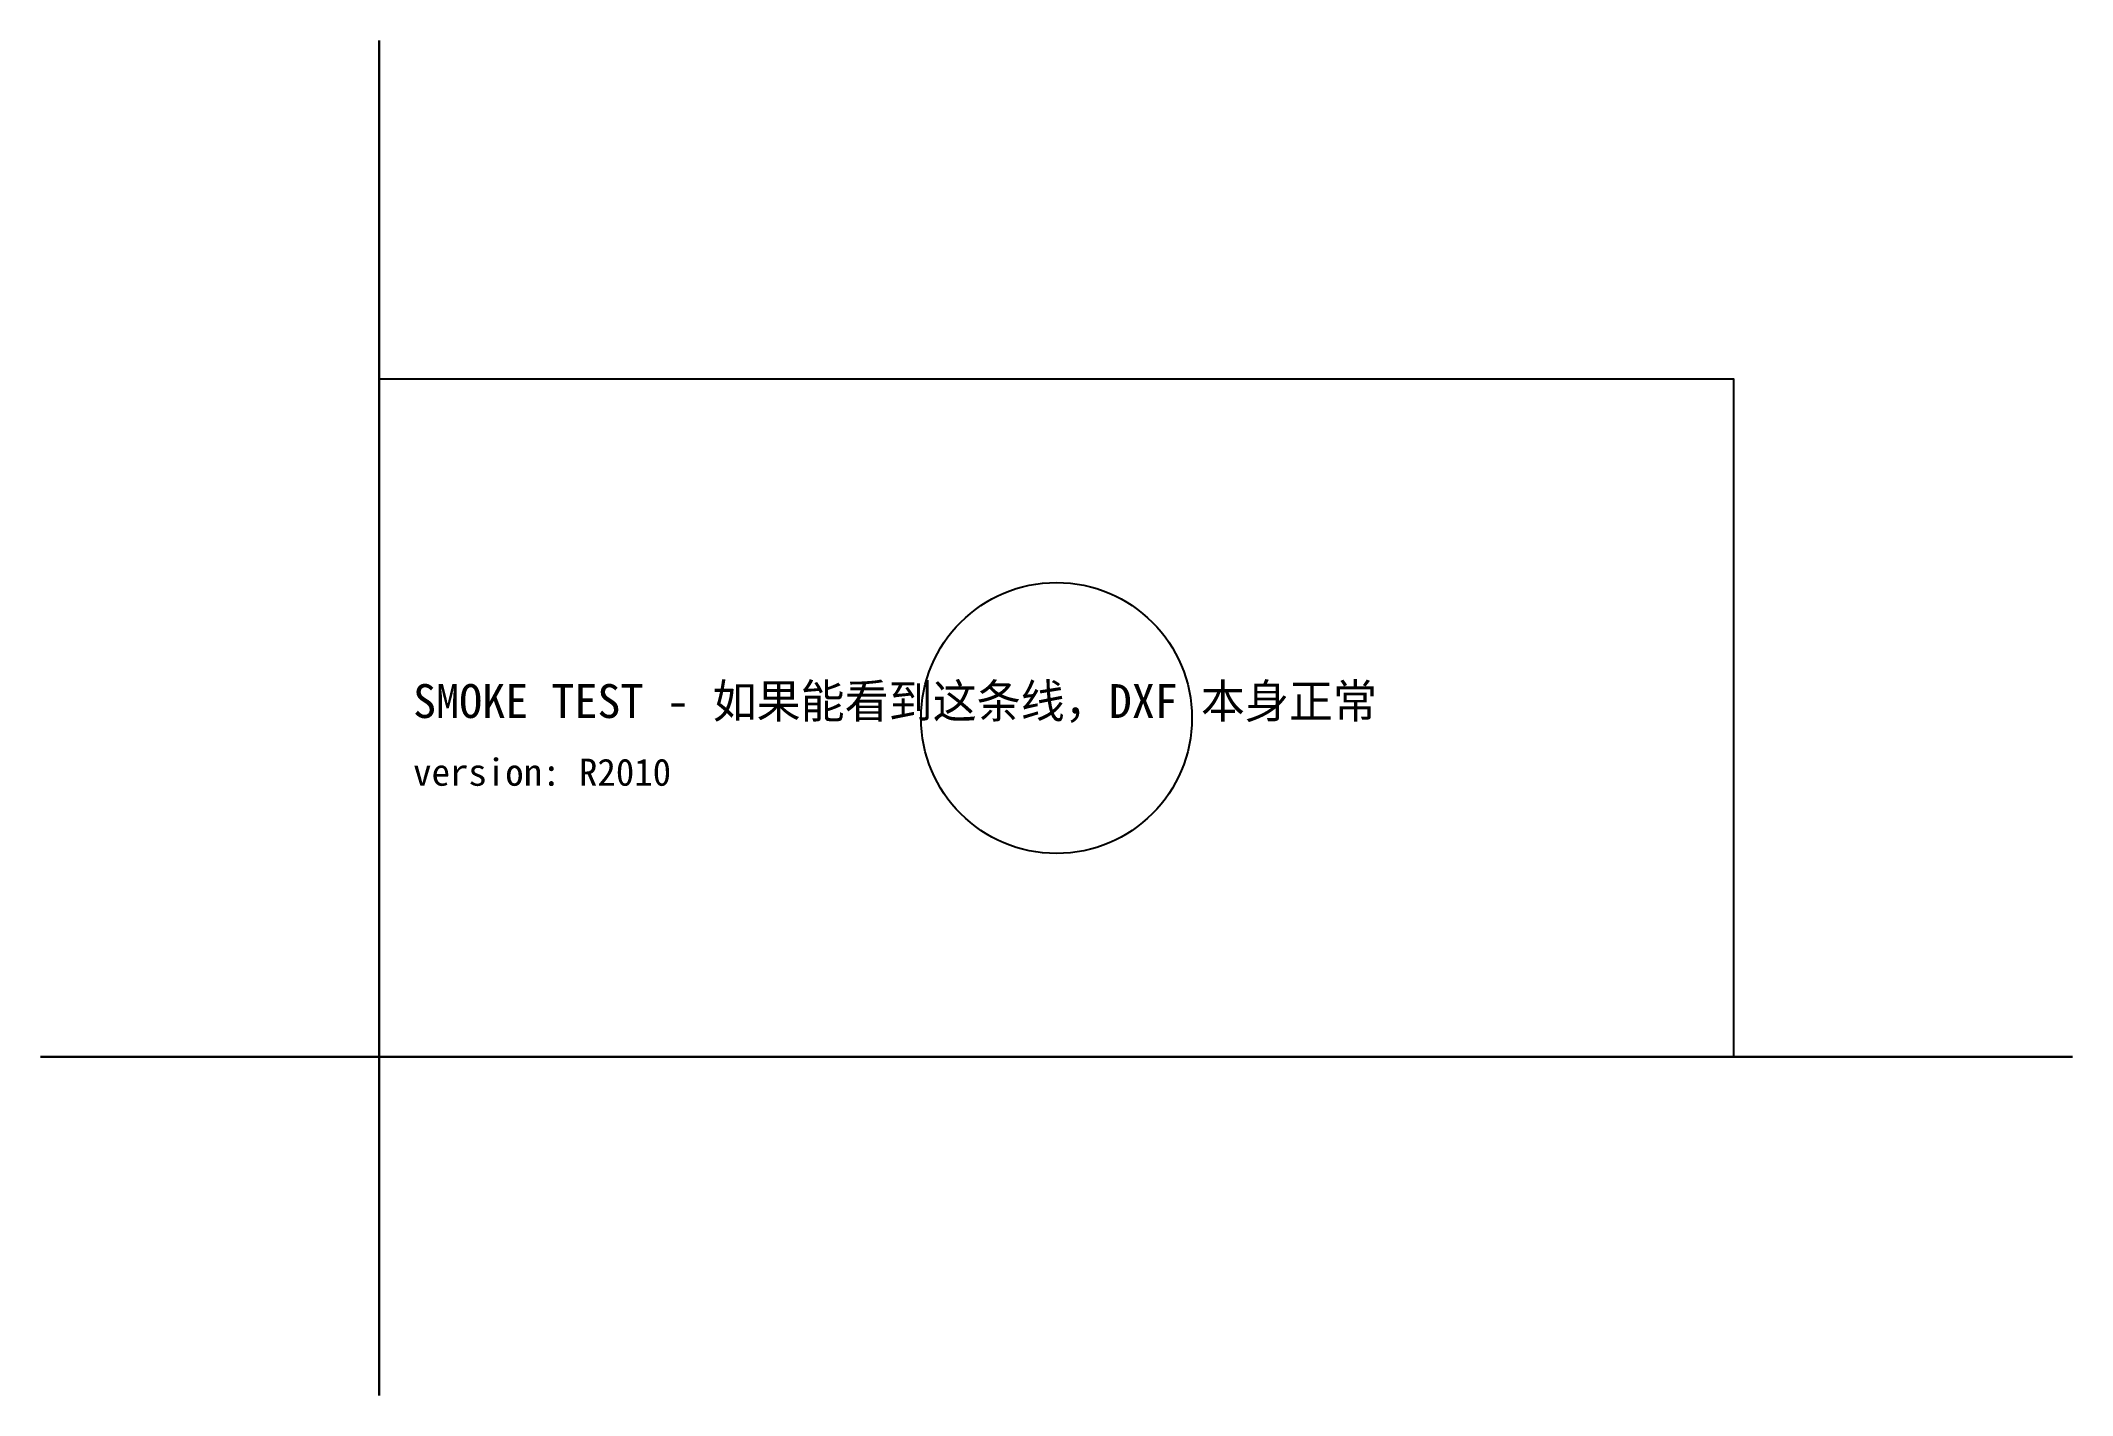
# Model space of a CAD drawing. Header units: millimetres. Extents: x -5000 to 25000, y -5000 to 15000.
import ezdxf

# ---------------------------------------------------------------- set-up
doc = ezdxf.new("R2010")
doc.units = ezdxf.units.MM
doc.header["$LTSCALE"] = 100
for name, color, linetype in [('TEST-GREEN', 3, 'Continuous'), ('TEST-RED', 1, 'Continuous'), ('TEST-WHITE', 7, 'Continuous')]:
    doc.layers.add(name, color=color, linetype=linetype)

msp = doc.modelspace()

# ---------------------------------------------------------------- linework, layer by layer
at = {"layer": 'TEST-RED', "lineweight": 30}
for p, q in [((0, -5000), (0, 15000)), ((-5000, 0), (25000, 0))]:
    msp.add_line(p, q, dxfattribs=at)
at = {"layer": 'TEST-WHITE', "lineweight": 25}
msp.add_lwpolyline([(0, 0), (20000, 0), (20000, 10000), (0, 10000), (0, 0)], close=True, dxfattribs=at)
at = {"layer": 'TEST-WHITE'}
msp.add_circle((10000, 5000), 2000, dxfattribs=at)

# ---------------------------------------------------------------- texts
at = {"layer": 'TEST-GREEN'}
msp.add_text('SMOKE TEST - 如果能看到这条线，DXF 本身正常', height=500, dxfattribs=at).set_placement((500, 5000))
at = {"layer": 'TEST-WHITE'}
msp.add_text('version: R2010', height=400, dxfattribs=at).set_placement((500, 4000))

doc.saveas('drawing.dxf')
